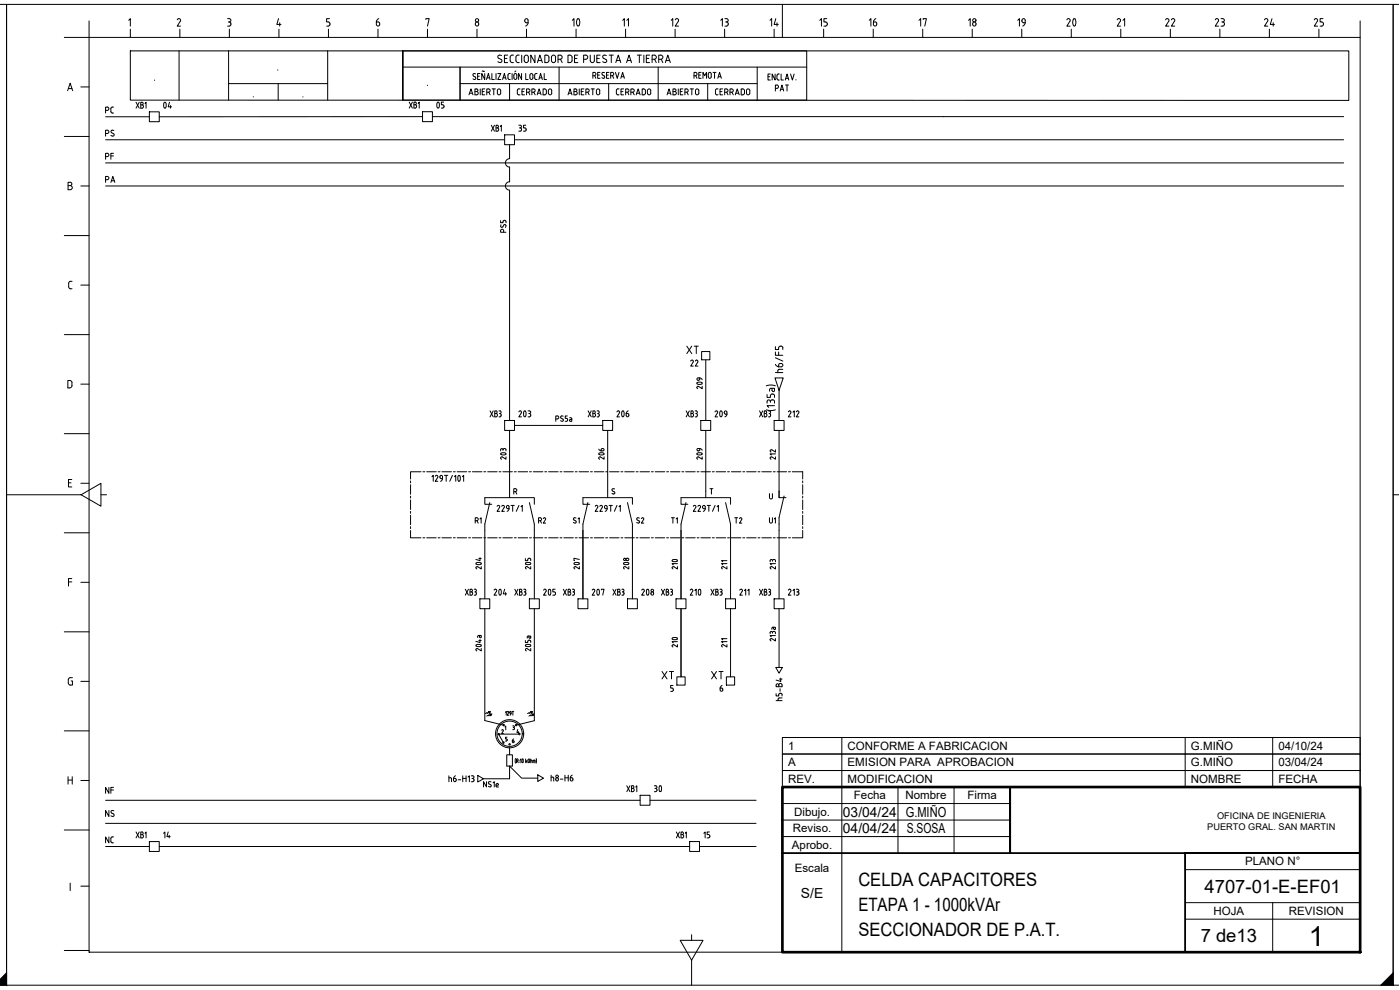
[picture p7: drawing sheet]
<svg xmlns="http://www.w3.org/2000/svg" width="420mm" height="297mm" viewBox="0 0 420 297" stroke-linecap="round" stroke-linejoin="round" font-family="sans-serif">
<defs><g id="words">
<text font-size="8.3" x="392.8" y="283.7">1</text>
<g font-size="7.5">
<text x="168.6" y="9.9">10</text>
<text x="317.5" y="9.9">20</text>
</g>
<g font-size="7.1">
<text x="45.2" y="34.6">04</text>
<text x="127.4" y="34.6">05</text>
<text x="146" y="180.6">204</text>
<text x="160.9" y="180.6">205</text>
<text x="175.3" y="180.6">207</text>
<text x="190.1" y="180.6">208</text>
<text x="205.7" y="180.6">210</text>
</g>
<g font-size="6.6">
<text x="30.3" y="43">PS</text>
<text x="212.4" y="118.9" transform="rotate(-90 212.4 118.9)">209</text>
<text x="153.5" y="127">203</text>
<text x="182.7" y="127">206</text>
<text x="212" y="127">209</text>
<text x="153.5" y="140.1" transform="rotate(-90 153.5 140.1)">203</text>
<text x="212.4" y="140.1" transform="rotate(-90 212.4 140.1)">209</text>
<text x="146" y="172.9" transform="rotate(-90 146 172.9)">204</text>
<text x="160.9" y="172.9" transform="rotate(-90 160.9 172.9)">205</text>
<text x="190.5" y="172.9" transform="rotate(-90 190.5 172.9)">208</text>
<text x="205" y="172.2" transform="rotate(-90 205 172.2)">210</text>
<text x="205" y="195.4" transform="rotate(-90 205 195.4)">210</text>
<text x="194" y="239.5">30</text>
<text x="30.3" y="246.9">NS</text>
</g>
<g font-size="6.2">
<text x="182.7" y="140.1" transform="rotate(-90 182.7 140.1)">206</text>
<text x="189.1" y="159.1">S2</text>
<text x="175.3" y="172.9" transform="rotate(-90 175.3 172.9)">207</text>
</g>
<g font-size="5.7">
<text x="154.9" y="9.2">9</text>
<text x="200" y="9.2">12</text>
<text x="230" y="9.2">14</text>
<text x="259.6" y="9.2">16</text>
<text x="274.5" y="9.2">17</text>
<text x="289.3" y="9.2">18</text>
<text x="304.1" y="9.2">19</text>
<text x="348.5" y="9.2">22</text>
<text x="363.4" y="9.2">23</text>
<text x="378.2" y="9.2">24</text>
<text x="393.3" y="9.2">25</text>
<text x="174.6" y="159.1" transform="rotate(-90 174.6 159.1)">S1</text>
</g>
<g font-size="5.5">
<text x="257.6" y="265.9">CELDA CAPACITORES</text>
<text x="361.5" y="267.9">4707-01-E-EF01</text>
<text x="257.6" y="273.3">ETAPA 1 - 1000kVAr</text>
<text x="257.6" y="280.7">SECCIONADOR DE P.A.T.</text>
<text x="360.3" y="282.7">7 de13</text>
</g>
<g font-size="5.3">
<text x="219.4" y="9.2" transform="rotate(-90 219.4 9.2)">13</text>
<text x="249.1" y="9.2" transform="rotate(-90 249.1 9.2)">15</text>
<text x="338.3" y="9.2" transform="rotate(-90 338.3 9.2)">21</text>
<text x="205" y="107.2">XT</text>
<text x="197.6" y="205">XT</text>
<text x="212.4" y="205">XT</text>
</g>
<g font-size="4.9">
<text x="189.4" y="9.2" transform="rotate(-90 189.4 9.2)">11</text>
<text x="154.2" y="29.6">CERRADO</text>
<text x="183.8" y="29.6">CERRADO</text>
<text x="213.4" y="29.6">CERRADO</text>
<text x="30.3" y="35.3">PC</text>
<text x="39.5" y="33.5">XB1</text>
<text x="146" y="40.6">XB1</text>
<text x="154.5" y="40.6">35</text>
<text x="30.3" y="49">PF</text>
<text x="30.3" y="56.1">PA</text>
<text x="206" y="111.1">22</text>
<text x="145.7" y="126.3">XB3</text>
<text x="175.3" y="126.3">XB3</text>
<text x="204.6" y="126.3">XB3</text>
<text x="226.8" y="126.3">XB3</text>
<text x="235.3" y="126.3">212</text>
<text x="138.3" y="179.9">XB3</text>
<text x="153.1" y="179.9">XB3</text>
<text x="167.9" y="179.9">XB3</text>
<text x="182.7" y="179.9">XB3</text>
<text x="197.2" y="179.9">XB3</text>
<text x="212" y="179.9">XB3</text>
<text x="226.8" y="179.9">XB3</text>
<text x="235.3" y="179.9">213</text>
<text x="214.8" y="208.5">6</text>
<text x="235.7" y="211.3" transform="rotate(-90 235.7 211.3)">h5-B4</text>
<text x="30.3" y="239.2">NF</text>
<text x="164" y="235.7">h8-H6</text>
<text x="30.3" y="254">NC</text>
<text x="39.5" y="252.6">XB1</text>
<text x="51.9" y="252.6" transform="rotate(-90 51.9 252.6)">14</text>
<text x="213.8" y="252.6" transform="rotate(-90 213.8 252.6)">15</text>
</g>
<g font-size="4.4">
<text x="233.5" y="139" transform="rotate(-90 233.5 139)">212</text>
<text x="141.5" y="158">R1</text>
<text x="160.5" y="158">R2</text>
<text x="200.4" y="158">T1</text>
<text x="219.4" y="158">T2</text>
<text x="229.7" y="158">U1</text>
<text x="233.5" y="171.8" transform="rotate(-90 233.5 171.8)">213</text>
<text x="233.5" y="193.7" transform="rotate(-90 233.5 193.7)">213a</text>
</g>
<g font-size="4.2">
<text x="253" y="245.1">03/04/24</text>
<text x="271.8" y="245.1">G.MIÑO</text>
<text x="253" y="250">04/04/24</text>
<text x="272.1" y="250">S.SOSA</text>
<text x="240.4" y="269.3">S/E</text>
</g>
<text font-size="4" x="152.4" y="224">6</text>
<g font-size="3.5">
<text x="236.5" y="225">1</text>
<text x="254.4" y="225">CONFORME A FABRICACION</text>
<text x="357.4" y="225">G.MIÑO</text>
<text x="383.7" y="225">04/10/24</text>
<text x="236.5" y="230">A</text>
<text x="254.4" y="230">EMISION PARA APROBACION</text>
<text x="357.4" y="230">G.MIÑO</text>
<text x="383.7" y="230">03/04/24</text>
<text x="236.5" y="234.9">REV.</text>
<text x="254.4" y="234.9">MODIFICACION</text>
<text x="256.3" y="239.9">Fecha</text>
<text x="271.8" y="239.9">Nombre</text>
<text x="290.3" y="239.9">Firma</text>
<text x="357.4" y="234.9">NOMBRE</text>
<text x="383.7" y="234.9">FECHA</text>
<text x="238.3" y="244.7">Dibujo.</text>
<text x="238" y="249.7">Reviso.</text>
<text x="237.7" y="254.6">Aprobo.</text>
<text x="238.5" y="261.6">Escala</text>
<text x="373.7" y="259.7">PLANO N°</text>
<text x="364.2" y="274.5">HOJA</text>
<text x="386.8" y="274.5">REVISION</text>
</g>
<g font-size="2.8">
<text x="365.3" y="245.6">OFICINA DE INGENIERIA</text>
<text x="362.3" y="248.9">PUERTO GRAL. SAN MARTIN</text>
</g>
<g font-size="2.6">
<text x="82.2" y="22.2">.</text>
<text x="74.8" y="30.3">.</text>
</g>
</g></defs>
<!-- layer: AUXILIAR -->
<g fill="none" stroke="#000" stroke-width=".3">
<path d="M31.7 35h13.1M126.8 35h-79M129.8 35h273.4M31.7 48.9h371.5M31.7 55.8h371.5M31.7 41.9h119.7M154.4 41.9h248.8M123.2 159.2v2.2h3.1M123.2 144.3v.6M123.2 145.4v2.9M123.2 148.9v.5M123.2 150v2.9"/>
<path d="M123.2 153.4v.6M123.2 154.6v2.8M123.2 158v.6M126.3 141.5h-3.1v2.2M126.9 141.5h.6M128.1 141.5h2.8M131.5 141.5h.6M132.6 141.5h2.9M136.1 141.5h.5M137.2 141.5h2.9M140.6 141.5h.6M141.8 141.5h2.8"/>
<path d="M145.2 141.5h.6M155.5 141.5h2.8M158.9 141.5h.6M160.1 141.5h2.8M163.5 141.5h.6M164.6 141.5h2.9M168.1 141.5h.5M169.2 141.5h2.9M172.6 141.5h.6M173.8 141.5h2.8M182.9 141.5h2.9M186.4 141.5h.5"/>
<path d="M187.5 141.5h2.9M190.9 141.5h.6M192.1 141.5h2.8M195.5 141.5h.6M196.6 141.5h2.9M200.1 141.5h.5M201.2 141.5h2.9M204.6 141.5h.6M214.9 141.5h2.9M218.4 141.5h.5M219.5 141.5h2.9M222.9 141.5h.6"/>
<path d="M224.1 141.5h2.8M227.5 141.5h.6M228.6 141.5h2.9M232.1 141.5h.5M233.2 141.5h2.9M236.6 141.5h.6M237.8 141.5h3.1v2.2M240.9 159.2v2.2h-3.1M240.9 144.3v.6M240.9 145.4v2.9M240.9 148.9v.5M240.9 150v2.9"/>
<path d="M240.9 153.4v.6M240.9 154.6v2.8M240.9 158v.6M126.9 161.4h.6M128.1 161.4h2.8M131.5 161.4h.6M132.6 161.4h2.9M136.1 161.4h.5M137.2 161.4h2.9M140.6 161.4h.6M141.8 161.4h2.8M145.2 161.4h.6"/>
<path d="M146.3 161.4h2.9M149.8 161.4h.5M150.9 161.4h2.9M154.3 161.4h.6M155.5 161.4h2.8M158.9 161.4h.6M160.1 161.4h2.8M163.5 161.4h.6M164.6 161.4h2.9M168.1 161.4h.5M169.2 161.4h2.9M172.6 161.4h.6"/>
<path d="M173.8 161.4h2.8M177.2 161.4h.6M178.4 161.4h2.8M181.8 161.4h.6M182.9 161.4h2.9M186.4 161.4h.5M187.5 161.4h2.9M190.9 161.4h.6M192.1 161.4h2.8M195.5 161.4h.6M196.6 161.4h2.9M200.1 161.4h.5"/>
<path d="M201.2 161.4h2.9M204.6 161.4h.6M205.8 161.4h2.8M209.2 161.4h.6M210.4 161.4h2.8M213.8 161.4h.6M214.9 161.4h2.9M218.4 161.4h.5M219.5 161.4h2.9M222.9 161.4h.6M224.1 161.4h2.8M227.5 161.4h.6"/>
<path d="M228.6 161.4h2.9M232.1 161.4h.5M233.2 161.4h2.9M236.6 161.4h.6M31.7 254h13.1M31.7 247h195.2M31.7 240.1h160.4M47.8 254h159.2M195.1 240.1h31.8M209.9 254h17M408.2 285.7h.1"/>
</g>
<!-- layer: COTAS -->
<g fill="none" stroke="#000" stroke-width=".3">
<path d="M39.1 15.3h365.7v14.8l-365.7-.1zM53.7 15.2v14.9M68.6 15.2v14.9M98.3 15.2v14.8M120.9 15.3h121.2v14.7h-121.2zM120.9 15.3v14.7M150.5 16.7a.59 .59 0 0 0-.8-.1 .59 .59 0 0 0 0 .9l.7 .3a.55 .55 0 0 1 .1 .9 .55 .55 0 0 1-.9-.1l-.2-.1M151.4 17.5h.7M152.4 16.5h-1v2.3h1M154.1 16.5a.72 .72 0 0 0-1 .6l.1 1.4 .9 .3M155.8 16.5a.72 .72 0 0 0-1 .6l.1 1.4 .9 .3M156.6 16.5v2.3"/>
<path d="M158.6 17.2v1M158.6 17.2a.62 .62 0 0 0-.6-.7 .62 .62 0 0 0-.7 .7v1a.64 .64 0 0 0 .7 .6 .64 .64 0 0 0 .6-.6M160.5 16.5v2.3l-1.2-2.3v2.3M161.3 18.8l.7-2.3 .8 2.3M161.5 18.2h1.1M163.5 16.5l.8 .1 .4 .4v1.4l-.4 .3-.8 .1zM166.7 17.2v1M166.8 17.2a.62 .62 0 0 0-.7-.7 .62 .62 0 0 0-.6 .7v1a.62 .62 0 0 0 .6 .6 .62 .62 0 0 0 .7-.6M167.5 17.8h.6a.62 .62 0 0 0 .6-.6 .62 .62 0 0 0-.6-.7h-.6v2.3M168.2 17.8l.5 1M171.7 17.2v.9M171.7 17.2l-.1-.2a.96 .96 0 0 0-1.1-.5v2.3l.8-.1 .4-.6"/>
<path d="M172.4 17.5h.8M173.4 16.5h-1v2.3h1M175.2 17.8h.6a.62 .62 0 0 0 .6-.6 .62 .62 0 0 0-.6-.7h-.6v2.3M177.1 16.5v1.7a.62 .62 0 0 0 .7 .6 .62 .62 0 0 0 .6-.6M178.4 16.5v1.7M179.1 17.5h.8M180.1 16.5h-1v2.3h1M180.9 18.5l.7 .3M182 16.7a.59 .59 0 0 0-.9-.1 .59 .59 0 0 0 0 .9l1 .7-.1 .4-.4 .2M182.8 16.5h1.3M183.5 16.5v2.3M184.8 18.8l.7-2.3 .8 2.3"/>
<path d="M185 18.2h1.1M188 18.8l.8-2.3 .7 2.3M188.3 18.2h1M191.3 16.5h1.2M191.9 16.5v2.3M193.2 16.5v2.3M194 17.5h.7M195 16.5h-1v2.3h1M195.7 17.8h.7a.62 .62 0 0 0 .6-.6 .62 .62 0 0 0-.7-.7h-.6v2.3M196.4 17.8l.6 1M197.7 17.8h.6a.62 .62 0 0 0 .6-.6 .62 .62 0 0 0-.6-.7h-.6v2.3M198.4 17.8l.5 1"/>
<path d="M199.7 18.8l.7-2.3 .8 2.3M199.9 18.2h1.1M68.6 25.1h29.7M83.5 25.1v4.9M120.9 30v-14.7v14.7M120.9 20.1h121.2M138.1 25.1h89.1M138.1 20.1v9.9M167.8 20.1v9.9M197.5 20.1v9.9M408.2 285.7h.1"/>
</g>
<!-- layer: TEXTO -->
<g fill="none" stroke="#000" stroke-width=".3">
<path d="M46.4 24v.1M90.9 29v.1M128.3 25.6v.1M140.7 28.5l.7-1.8 .5 1.8M140.9 28h.9M142.5 26.7l.9 .2v.4l-.4 .2a.5 .5 0 0 1 .5 .5 .5 .5 0 0 1-.5 .5h-.5zM142.5 27.5h.5M142.7 22.2a.45 .45 0 0 0-.6-.1 .45 .45 0 0 0 0 .7l.5 .3a.45 .45 0 0 1 0 .7 .45 .45 0 0 1-.7-.1M143.3 22.9h.6M144.1 22.1h-.8v1.8h.8M144.1 26.7v1.8M144.7 27.5h.6"/>
<path d="M145.4 21.4h-.7M145.5 22.1v1.8l-.9-1.8v1.8M145.5 26.7h-.8v1.8h.8M146 23.9l.6-1.8 .5 1.8M146.1 27.7h.5a.5 .5 0 0 0 .5-.5 .5 .5 0 0 0-.5-.5h-.5v1.8M146.2 23.4h.7M146.7 27.7l.4 .8M147.6 22.1v1.8h.7M147.7 26.7h1M148.2 26.7v1.8M148.9 22.1v1.8M149.3 26.9a.5 .5 0 0 1 .6-.2 .5 .5 0 0 1 .4 .5v.8a.5 .5 0 0 1-.5 .5 .5 .5 0 0 1-.5-.5z"/>
<path d="M149.4 22.1h.9l-.9 1.8h.9M150.8 23.9l.6-1.8 .5 1.8M151 23.4h.7M153.1 22.1h-.4l-.3 .4 .1 1.1 .6 .3M153.7 22.1v1.8M154.8 21.3l-.3 .3M155.1 22.6v.8M155.1 22.6a.46 .46 0 0 0-.4-.5 .46 .46 0 0 0-.5 .5v.8a.46 .46 0 0 0 .5 .4 .46 .46 0 0 0 .4-.5M156.5 22.1v1.8l-.9-1.8v1.8M157.8 22.1v1.8h.7M159.3 22.1a.46 .46 0 0 1 .6 .5v.7a.46 .46 0 0 1-.4 .5 .46 .46 0 0 1-.5-.4zM161.2 22.1h-.5l-.2 .4v1.1l.7 .3"/>
<path d="M161.7 23.9l.5-1.8 .6 1.8M161.9 23.4h.7M163.3 22.1v1.8h.7M170.5 28.5l.6-1.8 .6 1.8M170.6 28h.9M172.3 26.7l.8 .2v.4l-.3 .2a.5 .5 0 0 1 .4 .5 .5 .5 0 0 1-.4 .5h-.5zM172.3 27.5h.4M173.8 26.7v1.8M174.4 27.5h.6M175.2 26.7h-.8v1.8h.8M175.8 27.7h.5a.5 .5 0 0 0 .5-.5 .5 .5 0 0 0-.5-.5h-.5v1.8M176.4 27.7l.4 .8"/>
<path d="M177.4 26.7h1M177.9 26.7v1.8M177.9 22.7h.5M178.4 21.7h-.5v1.8M178.4 21.7a.5 .5 0 0 1 .4 .5 .5 .5 0 0 1-.4 .5M178.5 22.7l.3 .8M179.1 26.9a.5 .5 0 0 1 .5-.2 .5 .5 0 0 1 .4 .5v.8a.51 .51 0 0 1-.5 .5 .51 .51 0 0 1-.5-.5zM179.4 22.5h.5M180.1 21.7h-.7v1.8h.7M180.8 22.5l.5 .3a.45 .45 0 0 1 0 .7 .45 .45 0 0 1-.7-.2M181.4 21.8a.44 .44 0 0 0-.6 0 .44 .44 0 0 0 0 .7M182 22.5h.6"/>
<path d="M182.8 21.7h-.8v1.8h.8M183.7 21.7h-.4v1.8M183.7 21.7a.5 .5 0 0 1 .5 .5 .5 .5 0 0 1-.5 .5h-.4M183.8 22.7l.4 .8M184.7 21.7l.6 1.8 .5-1.8M186.3 23.5l.6-1.8 .5 1.8M186.5 23h.7M200.2 28.5l.6-1.8 .6 1.8M200.4 28h.8M202 26.7l.8 .2v.4l-.3 .2a.5 .5 0 0 1 .5 .5 .5 .5 0 0 1-.5 .5h-.5zM202 27.5h.5M203.6 26.7v1.8"/>
<path d="M204.2 27.5h.5M205 26.7h-.8v1.8h.8M205.5 27.7h.5a.5 .5 0 0 0 .5-.5 .5 .5 0 0 0-.5-.5h-.5v1.8M206.1 27.7l.4 .8M207.1 26.7h1M207.6 26.7v1.8M208.7 21.7h-.4v1.8M208.7 21.7a.5 .5 0 0 1 .5 .5 .5 .5 0 0 1-.5 .5h-.4M208.8 26.9a.5 .5 0 0 1 .6-.2 .5 .5 0 0 1 .3 .5v.8a.5 .5 0 0 1-.5 .5 .5 .5 0 0 1-.5-.5zM208.8 22.7l.4 .8M209.7 22.5h.5M210.4 21.7h-.7v1.8h.7"/>
<path d="M211 23.5v-1.8l.5 1 .5-1v1.8M212.8 21.8a.46 .46 0 0 1 .7 .4v.8a.46 .46 0 0 1-.5 .5 .46 .46 0 0 1-.4-.5zM214 21.7h.9M214.4 21.7v1.8M215.4 23.5l.5-1.8 .6 1.8M215.6 23h.7M230.5 23h.5M231.2 22.2h-.7v1.8h.7M232.6 22.2v1.8l-.9-1.8v1.8M232.7 26.5h.5a.5 .5 0 0 0 .4-.5 .5 .5 0 0 0-.4-.5h-.5v1.8M233.9 22.2a.49 .49 0 0 0-.7 .5v1.1l.7 .2M234.1 27.3l.6-1.8 .5 1.8"/>
<path d="M234.3 26.8h.8M234.4 22.2v1.8h.7M235.7 24l.5-1.8 .5 1.8M235.8 25.5h.8M235.8 23.5h.8M236.2 25.5v1.8M237.3 22.2l.5 1.8 .5-1.8M238.9 23.9v.1M222.4 176.8l-.4 .3M222.4 176.8l.4 .2v.4M222.7 177.4l-.7 1.2h.8M223.4 177.2l.4-.4v1.8"/>
<path d="M224.4 177.2l.4-.4v1.8"/>
</g>
<!-- layer: 0 -->
<g fill="none" stroke="#000" stroke-width=".3">
<path d="M122.8 30.6l1 1.8M123.8 30.6l-1 1.8M124.2 30.6l.7 .2v.4l-.3 .2 .4 .5-.4 .5h-.4zM124.2 31.4h.4M151.4 40.5h3v2.9h-3zM152.9 43.4v4.2a1.26 1.26 0 0 0-1.2 1.3 1.26 1.26 0 0 0 1.2 1.2v4.5a1.25 1.25 0 0 0-1.2 1.2 1.25 1.25 0 0 0 1.2 1.3M152.9 57.1v69.1M211.8 108v18.2M232.6 113.4h2.5l-1.3 3.7zM233.8 117.1v9.1M152.9 129.1v20.2M154.4 127.6h26.5"/>
<path d="M182.4 129.1v20.2M211.8 129.1v20.2M232.3 126.2h3v2.9h-3zM233.8 129.1v20.2M129.6 143l.4-.4v1.8M130.6 142.9l.4-.3 .4 .4-.8 1.4h.8M132.1 142.8l.3-.2 .4 .2v.8l-.7-.2zM132.8 143.6l-.1 .5-.5 .3M133.4 142.6h1M133.9 142.6v1.8M135.8 142.6l-.8 1.8M136.4 143l.4-.4v1.8"/>
<path d="M137.6 142.7h.1a.97 .97 0 0 1 0 1.7l-.3-.9zM138.7 143l.4-.4v1.8M145.5 159.2v20.5M147 150.8l-1.5 6.5M147.6 151.3h-2.1v-2h14.9v2M149.2 151.9l.4-.3 .4 .4-.8 1.4h.8M150.6 151.9l.4-.3 .3 .2v.4l-.7 1.2h.8M152 152l.2 .6h.6M152 152l.4-.4 .4 .4M152.8 152v.6M152.8 152.6l-.2 .5-.4 .3M153.4 151.6h.9"/>
<path d="M153.9 151.6v1.8M154.2 147.5h.5a.44 .44 0 0 0 .4-.4 .44 .44 0 0 0-.5-.5h-.4v1.6M154.7 147.5l.4 .7M155.7 151.6l-.8 1.8M156.3 152l.4-.4v1.8M158.9 150.8l1.5 6.5M160.4 159.2v20.5M174.9 159.2v20.5M176.4 150.8l-1.5 6.5M177 151.3h-2.1v-2h14.9v2M178.6 151.9l.4-.3 .4 .4-.8 1.4h.8M180 151.9l.4-.3 .4 .4-.8 1.4h.8"/>
<path d="M181.4 152l.4-.4 .4 .4M181.4 152l.2 .6h.6v-.6M182.2 152.6l-.1 .5-.5 .3M182.8 151.6h1M183.3 151.6v1.8M184.4 146.7a.42 .42 0 0 0-.6 0 .42 .42 0 0 0 0 .6l.5 .3a.43 .43 0 0 1 0 .7 .43 .43 0 0 1-.6-.3M185.2 151.6l-.8 1.8M185.8 152l.4-.4v1.8M188.3 150.8l1.5 6.5M189.8 159.2v20.5M204.4 159.2v20.5M205.9 150.8l-1.5 6.5"/>
<path d="M206.4 151.3h-2v-2h14.8v2M208.5 151.6l-.4 .3M208.5 151.6l.4 .4-.8 1.4h.8M209.5 151.9l.4-.3 .3 .4-.8 1.4h.8M210.8 152l.3 .6h.5M210.9 152l.4-.4 .3 .4M211.6 152v.6M211.7 152.6l-.2 .5-.4 .3M212.2 151.6h1M212.7 151.6v1.8M213.1 146.6h.9M213.5 146.6v1.6"/>
<path d="M214.6 151.6l-.8 1.8M215.2 152l.4-.4v1.8M217.8 150.8l1.4 6.5M219.2 159.2v20.5M230.9 149.3a.46 .46 0 0 0 .5 .4 .46 .46 0 0 0 .4-.4M230.9 148.1v1.2M231.8 148.1v1.2M233.8 147.3v2h2.1M233.8 159.2v20.5M235.3 148.8l-1.5 6.5M202.9 179.7h3v2.9h-3zM217.8 179.7h2.9v2.9h-2.9z"/>
<path d="M232.3 179.7h3v2.9h-3zM145.5 182.6v33.6l5.7 1.4M160.4 182.6v33.6l-5.5 1.4M204.4 182.6v20.5M219.2 182.6v20.5M233.8 182.6v17.7M146.6 213.5h.5l-.2 .5zM146.8 213.7l-1.1 .4M147.1 214.3h.5l-.3 .4zM147.2 214.5l-1.1 .3M159.3 213.5h.5l-.3 .5zM159.4 213.7l-1.1 .4"/>
<path d="M159.7 214.3h.5l-.2 .4zM159.9 214.5l-1.2 .3M232.8 200.3h2l-1 1.7zM134.7 233.4l.8 .1v1.1M134.7 232.8v1.8M136.1 233.6l.4-.1a.43 .43 0 0 1 .4 .7 .43 .43 0 0 1-.8-.1zM136.7 232.8l-.6 .8M137.5 234h.8M138.9 233.6h1M138.9 232.8v1.8M139.9 232.8v1.8M140.5 233.2l.4-.4v1.8"/>
<path d="M141.5 232.8h.4M141.6 233.6h.3M141.9 232.8l.4 .3-.4 .4M141.9 233.6l.3 .2v.5l-.7 .3M143.4 232.7l1.7 1-1.7 .9zM152.1 226.5h1.7v3.4h-1.7zM152.9 224.4v2.1M155.7 220.3h-6.1l1.5 2.5M161.4 232.5l1.7 1-1.7 1zM161.4 233.5h-4.9l-3.6-3.6v3.8h-7.8M188.1 235.8l1 1.7M189.1 235.8l-1 1.7"/>
<path d="M189.5 236.5h.4M189.9 235.8h-.4v1.7h.4M189.9 235.7l.3 .4-.3 .4 .4 .5-.4 .5M190.8 236.1l.3-.3v1.7M44.8 252.5h3v3h-3zM203 249.6l.9 1.8M203.9 249.6l-.9 1.8M204.4 250.4h.4M204.8 249.6h-.4v1.8h.4M204.8 249.6l.3 .4-.3 .4 .4 .5-.4 .5M205.7 250l.3-.4v1.8M207 252.5h2.9v3h-2.9z"/>
<circle cx="151.2" cy="217.6" r=".2"/>
<circle cx="154.9" cy="217.6" r=".2"/>
<circle cx="149.6" cy="220.3" r=".2"/>
<circle cx="151.1" cy="222.8" r=".2"/>
<circle cx="152.9" cy="220.2" r="4.2"/>
<circle cx="152.9" cy="220.2" r="3.8"/>
</g>
<!-- layer: CABLES -->
<g fill="none" stroke="#000" stroke-width=".3">
<path d="M150.2 66.2v.6h.8v-.5l.3-.2 .5 .2v.5M150.4 67.4a.41 .41 0 0 0-.1 .6 .41 .41 0 0 0 .6 0M151.2 69.7v-.5a.46 .46 0 0 0-.5-.4 .46 .46 0 0 0-.5 .4v.5h1.6M151.2 67.6l-.3 .5M151.2 67.6a.44 .44 0 0 1 .7 0 .44 .44 0 0 1-.2 .6M166.8 125.7h.4a.44 .44 0 0 0 .5-.5 .44 .44 0 0 0-.5-.4h-.4v1.6M169 124.9a.42 .42 0 0 0-.6 0 .42 .42 0 0 0 0 .6l.5 .2a.43 .43 0 0 1 0 .7 .43 .43 0 0 1-.7-.2M170.3 124.8h-.7v.7l.6 .1 .1 .3M170.3 125.9l-.1 .4-.6 .1M171 125.3l.4 .1 .2 .2v.8h-.6v-.5h.6M216.6 170.3l.2 .4M218.2 170v.7l-1.3-.7-.3 .3"/>
<path d="M218.2 169.1h-1.6l.3 .4M218.2 168.2h-1.6l.3 .4M142.9 193.5l.7-.2 .8 .3a.88 .88 0 0 1-1.5 0zM143.7 192.2h.7M143.9 190.7v.5h.5v-.5h-.7l-.3 .1v.5M144.1 191.9v.9l-1.3-.4M144.4 194.6v.7l-1.4-.7-.2 .3 .3 .4M157.7 192.2v.6h.7l.1-.6 .4-.1 .3 .1 .1 .6M157.8 193.5l.7-.2 .8 .3a.88 .88 0 0 1-1.6 0zM158.2 191.1v.4M158.5 190.8h.8v.5M158.5 190.8l-.3 .3"/>
<path d="M158.7 190.8v.5M158.8 191.3l.2 .2 .3-.2M159.3 194.6v.7l-1.4-.7-.2 .3 .3 .4M216.6 193.8l.2 .3M218.2 193.4v.7l-1.3-.7-.3 .4M218.2 192.5h-1.6l.3 .4M218.2 191.6h-1.6l.3 .4M146 234.5v1.6l-.9-1.6v1.6M146.7 235.2l.5 .2M147.3 235.4a.44 .44 0 0 1-.1 .7 .44 .44 0 0 1-.6-.2M147.4 234.6a.42 .42 0 0 0-.7 0 .42 .42 0 0 0 0 .6M148 234.9l.3-.4v1.6"/>
<path d="M148.9 235.6h.7l-.2-.5-.5 .1v.7l.1 .2h.6"/>
</g>
<!-- layer: SYMS -->
<path d="M210.6 105.5h2.4v2.5h-2.4zM203.1 203.1h2.5v2.5h-2.5zM218 203.1h2.5v2.5h-2.5z" fill="none" stroke="#000" stroke-width=".3"/>
<!-- layer: TERMS -->
<path d="M201.7 206.4l.3 .2v.6l-.7 .2" fill="none" stroke="#000" stroke-width=".3"/>
<g fill="#000" stroke="#000" stroke-width=".3">
<path d="M418.1 291.9v3.7h-3.7z"/>
<path d="M0 293.9v1.7h2zM2 291.9v3.7l-2-1.7z"/>
</g>
<g fill="none" stroke="#000" stroke-width=".3">
<path d="M0 1.3h2v294.3v-294.3h417.8M26.7 11.2h381.5v274.5h-381.5zM26.7 6.3v4.9h-7.4M38.6 6.1l.5-.5v2.2M39.1 8.7v2.5M53.7 5.6l-.5 .4M53.7 5.6l.3 .1 .2 .5-1 1.6h1M54 8.7v2.5M68.3 5.6h.5a.5 .5 0 0 1 .5 .5 .5 .5 0 0 1-.5 .5M68.5 6.6h.3M68.8 6.6l.5 .5M68.8 8.7v2.5"/>
<path d="M69.3 7.1v.2M69.3 7.3l-.2 .4-.8 .1M83.6 5.6l-.5 1.7h1.2M83.7 8.7v2.5M83.9 6.8v1M98.6 8.7v2.5M98.9 5.6h-.9v1l.8 .1 .2 .4M99 7.1l-.2 .6-.8 .1M112.9 6.6h.7l.3 .5M112.9 6.6v.7M113.4 8.7v2.5M113.7 5.6l-.5 .4-.3 .6"/>
<path d="M113.9 7.1l.1 .2a.5 .5 0 0 1-.5 .5 .5 .5 0 0 1-.5-.5M127.8 5.8v-.2h1l-.5 2.2M128.3 8.7v2.5M142.7 7.1a.5 .5 0 0 1 .5-.5 .5 .5 0 0 1 .5 .5M142.7 7.1a.53 .53 0 0 0 .5 .7 .53 .53 0 0 0 .5-.7M143.2 8.7v2.5M158 8.7v2.5M187.7 8.7v2.5M202.6 8.7v2.5M217.5 8.7v2.5M232.3 8.7v2.5M234.8 1.3v10"/>
<path d="M247.2 8.7v2.5M262.1 8.7v2.5M276.9 8.7v2.5M291.8 8.7v2.5M306.6 8.7v2.5M336.4 8.7v2.5M351.2 8.7v2.5M366.1 8.7v2.5M381 8.7v2.5M395.8 8.7v2.5M408.2 6.3v4.9M418.1 1.3v294.3"/>
<path d="M20.3 27.2l.8-2.2 .7 2.2M20.5 26.6h1.1M24.3 26.1h2.4M19.3 40.9h7.4M20.4 54.7h.7a.49 .49 0 0 1 .5 .5 .49 .49 0 0 1-.5 .5 .62 .62 0 0 1 .6 .6 .62 .62 0 0 1-.6 .6h-.7zM20.4 55.7h.7M24.3 55.8h2.4M19.3 70.7h7.4M20.6 85l.1 1.4 .9 .2M21.6 84.4l-.7 .1-.3 .5M24.3 85.5h2.4M19.3 100.4h7.4"/>
<path d="M20.9 114.2h-.5v2.2l1-.2 .2-1.4M20.9 114.1l.5 .2 .2 .5M24.3 115.3h2.4M19.3 130.1h7.4M2 148.4h22.3l6 3.5v-6.9l-6 3.4M19.3 159.9h7.4M20.6 144.9h.7M21.5 143.9h-.9v2.2h.9M24.3 145h2.4M30.3 148.4h1.7M418.1 148.4h1.7M20.6 174.6h.9"/>
<path d="M21.5 173.6h-.9v2.2M24.3 174.7h2.4M19.3 189.6h7.4M19.3 219.3h7.4M21.4 204.3h.3v1.3l-.8-.1-.4-.6M21.7 203.3l-1 .2-.2 1.4M24.3 204.4h2.4M20.4 233.1v2.2M20.4 234h1.3M21.7 233.1v2.2M24.3 234.2h2.4M234.8 221.3h173.4v14.8h-173.4v-4.9h173.4h-173.4v-5h173.4h-173.4z"/>
<path d="M252.6 221.3v64.4M269.5 236.1v19.9M286.3 236.1v19.9M303.2 236.1v19.9M355.7 221.3v14.8M382 221.3v14.8M19.3 249h7.4M234.8 256h173.4M234.8 251h68.4M234.8 246h68.4M234.8 241.1h68.4M21.1 265v2.2"/>
<path d="M24.3 265.9h2.4M355.7 270.8h52.5M355.7 275.8h52.5M382 270.8v14.9M408.2 260.9h-52.5v-4.9v29.7M0 295.6h419.8M19.3 285.2h7.4M204.1 282.1h6.9l-3.4 6zM207.6 280.4v1.7M207.6 288.1v7.5"/>
<circle cx="143.2" cy="6.1" r=".5"/>
</g>
<path d="M234.8 236.1h173.4v49.6h-173.4z" fill="none" stroke="#000" stroke-width=".8"/>
<path d="M234.8 256h68.4v-19.9v19.9h105h-52.5v29.7" fill="none" stroke="#000" stroke-width=".51"/>
<!-- layer: Dibujo -->
<path d="M408.2 285.7h.1" fill="none" stroke="#000" stroke-width=".3"/>
<!-- layer: Futuro -->
<path d="M408.2 285.7h.1" fill="none" stroke="#000" stroke-width=".3"/>
<!-- layer: Hatch -->
<path d="M408.2 285.7h.1" fill="none" stroke="#000" stroke-width=".3"/>
<!-- layer: Oculto -->
<path d="M408.2 285.7h.1" fill="none" stroke="#000" stroke-width=".3"/>
<!-- layer: 0 -->
<path d="M146.6 213.5h.5l-.2 .5zM147.1 214.3h.5l-.3 .4zM159.3 213.5h.5l-.3 .5zM159.7 214.3h.5l-.2 .4z" fill="#000" stroke="#000" stroke-width=".3"/>
<!-- layer: TEXTOS -->
<g fill="none" stroke="#000" stroke-width=".3">
<path d="M227.2 20.1v9.9M150.6 219.1l.2-.2 .3 .3-.5 .9h.5M151.5 218.1l.3-.3v1.2M151.7 213.7l.2-.2v1.1M152.3 213.6l.2-.2 .2 .3-.4 .9h.4M153.2 214.1h.2M153.4 214l-.3 .6M153.4 214l-.2-.5-.2 .3 .2 .3M153.7 213.5h.5M153.9 217.8h.2M153.9 218.9h.2M153.9 213.5v1.1"/>
<path d="M154 218.3h.1M154.1 217.8l.3 .2-.3 .3M154.1 218.3l.3 .4M154.4 218.7l-.3 .2M155.4 218.9l-.3 .9h.7M154.7 227.6v1.4M155 228.4h.3M155.3 228.3l.2-.4-.5-.2v1.2M155.3 228.4l.2 .5M155.8 228.2v.1M155.8 228.7h.1M156.1 228l.2-.3v1.2"/>
<path d="M156.7 227.8l.1-.1a.64 .64 0 0 1-.1 1.1zM157.8 227.7v1.2M157.9 228.4l.3 .5M158.2 228.2l-.4 .3M158.6 227.8l.4 .2-.1 .7-.2 .1-.2-.3zM159.3 228.1l.4 .2M159.3 227.7v1.2M159.7 228.3v.6M160.3 228.1v.8M160.6 228.3v.6M160.6 228.3l-.6-.2v.8M160.9 227.6v1.4"/>
</g>
<!-- layer: XREF -->
<path d="M232.7 105.6v1h2.2M232.7 104v.9h1l.1-.8 .4-.2a.55 .55 0 0 1 .7 .4v.6M232.7 111.8h2.2M232.7 107.3l2.2 1M232.7 109.3l.4 .5 .6 .3M233.4 111.2v.6M233.7 105.6v1M233.8 109.2a.57 .57 0 0 1 .9 0 .57 .57 0 0 1-.2 .9h-.8zM234.9 110.8l-1.2 .1-.3 .3" fill="none" stroke="#000" stroke-width=".3"/>
<!-- layer: WIREREF_DEST -->
<path d="M230 115.8l1.3-.3 1.4 .3M231.7 116.5l.1 .8 .3 .2 .3-.2v-.8h-1l-.4 .2-.1 .7M231.9 120h-.5l-.2 .5M231.9 118.2l-.6 .3-.1 .7h-1v-.8M232 120l.4 .2v.8M232 118.2l.4 .3v.7M231.2 120.5a.5 .5 0 0 0-.5-.5 .5 .5 0 0 0-.5 .5v.5M231.2 120.5v.2" fill="none" stroke="#000" stroke-width=".3"/>
<use href="#words"/>
</svg>
